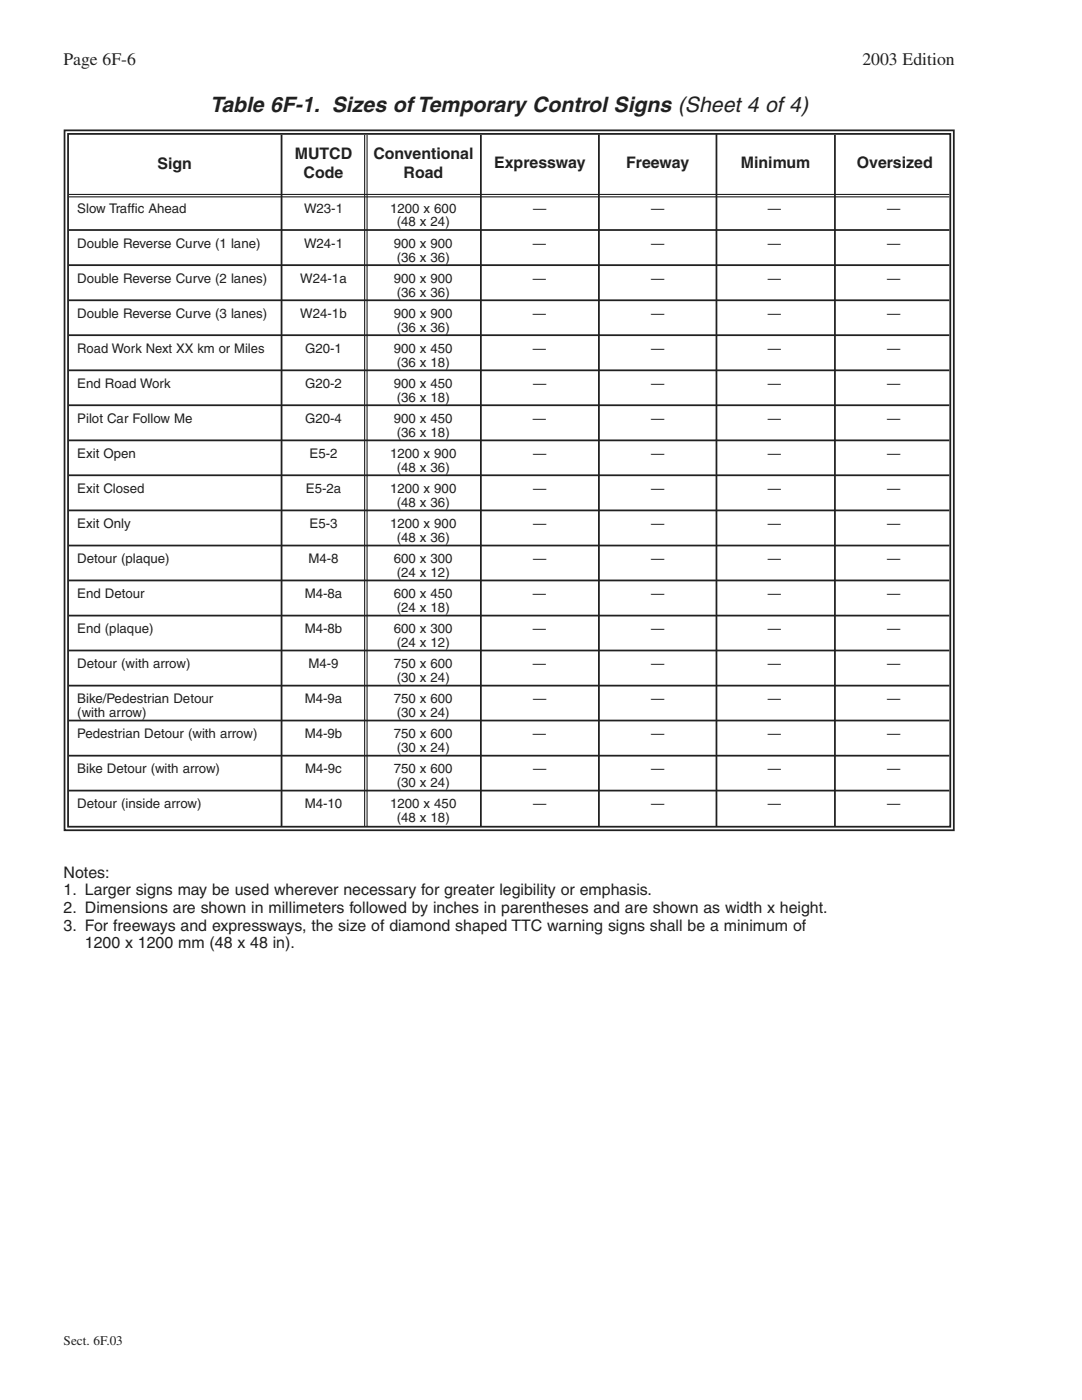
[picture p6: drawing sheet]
<svg xmlns="http://www.w3.org/2000/svg" width="216mm" height="279mm" viewBox="0 0 216 279" stroke-linecap="round" stroke-linejoin="round" font-family="sans-serif">
<defs><g id="words">
<text font-size="4.2" fill="#231f20" x="41.9" y="22.4">Table 6F-1. Sizes of Temporary Control Signs (Sheet 4 of 4)</text>
<g font-size="3.5" fill="#231f20">
<text x="12.7" y="13">Page 6F-6</text>
<text x="172.1" y="13">2003 Edition</text>
</g>
<g font-size="3.2" fill="#231f20">
<text x="31.4" y="33.6">Sign</text>
<text x="58.8" y="31.7">MUTCD</text>
<text x="60.6" y="35.5">Code</text>
<text x="74.5" y="31.7">Conventional</text>
<text x="80.5" y="35.5">Road</text>
<text x="98.6" y="33.6">Expressway</text>
<text x="124.9" y="33.6">Freeway</text>
<text x="147.8" y="33.6">Minimum</text>
<text x="171" y="33.6">Oversized</text>
<text x="12.7" y="175.2">Notes:</text>
<text x="12.7" y="178.7">1. Larger signs may be used wherever necessary for greater legibility or emphasis.</text>
<text x="12.7" y="182.2">2. Dimensions are shown in millimeters followed by inches in parentheses and are shown as width x height.</text>
<text x="12.7" y="185.8">3. For freeways and expressways, the size of diamond shaped TTC warning signs shall be a minimum of</text>
<text x="16.9" y="189.3">1200 x 1200 mm (48 x 48 in).</text>
</g>
<g font-size="2.6" fill="#231f20">
<text x="15.4" y="42.5">Slow Traffic Ahead</text>
<text x="60.7" y="42.5">W23-1</text>
<text x="77.8" y="42.5">1200 x 600</text>
<text x="79.2" y="45.2">(48 x 24)</text>
<text x="106.4" y="42.5">—</text>
<text x="129.9" y="42.5">—</text>
<text x="153.2" y="42.5">—</text>
<text x="177" y="42.5">—</text>
<text x="15.4" y="49.5">Double Reverse Curve (1 lane)</text>
<text x="60.7" y="49.5">W24-1</text>
<text x="78.6" y="49.5">900 x 900</text>
<text x="79.2" y="52.2">(36 x 36)</text>
<text x="106.4" y="49.5">—</text>
<text x="129.9" y="49.5">—</text>
<text x="153.2" y="49.5">—</text>
<text x="177" y="49.5">—</text>
<text x="15.4" y="56.5">Double Reverse Curve (2 lanes)</text>
<text x="59.9" y="56.5">W24-1a</text>
<text x="78.6" y="56.5">900 x 900</text>
<text x="79.2" y="59.2">(36 x 36)</text>
<text x="106.4" y="56.5">—</text>
<text x="129.9" y="56.5">—</text>
<text x="153.2" y="56.5">—</text>
<text x="177" y="56.5">—</text>
<text x="15.4" y="63.4">Double Reverse Curve (3 lanes)</text>
<text x="59.9" y="63.4">W24-1b</text>
<text x="78.6" y="63.4">900 x 900</text>
<text x="106.4" y="63.4">—</text>
<text x="129.9" y="63.4">—</text>
<text x="153.2" y="63.4">—</text>
<text x="177" y="63.4">—</text>
<text x="15.4" y="70.4">Road Work Next XX km or Miles</text>
<text x="60.9" y="70.4">G20-1</text>
<text x="78.6" y="70.4">900 x 450</text>
<text x="79.2" y="66.2">(36 x 36)</text>
<text x="106.4" y="70.4">—</text>
<text x="129.9" y="70.4">—</text>
<text x="153.2" y="70.4">—</text>
<text x="177" y="70.4">—</text>
<text x="15.4" y="77.4">End Road Work</text>
<text x="60.9" y="77.4">G20-2</text>
<text x="78.6" y="77.4">900 x 450</text>
<text x="79.2" y="73.2">(36 x 18)</text>
<text x="106.4" y="77.4">—</text>
<text x="129.9" y="77.4">—</text>
<text x="153.2" y="77.4">—</text>
<text x="177" y="77.4">—</text>
<text x="79.2" y="80.2">(36 x 18)</text>
<text x="15.4" y="84.4">Pilot Car Follow Me</text>
<text x="60.9" y="84.4">G20-4</text>
<text x="78.6" y="84.4">900 x 450</text>
<text x="79.2" y="87.2">(36 x 18)</text>
<text x="106.4" y="84.4">—</text>
<text x="129.9" y="84.4">—</text>
<text x="153.2" y="84.4">—</text>
<text x="177" y="84.4">—</text>
<text x="15.4" y="91.4">Exit Open</text>
<text x="61.8" y="91.4">E5-2</text>
<text x="77.8" y="91.4">1200 x 900</text>
<text x="79.2" y="94.1">(48 x 36)</text>
<text x="106.4" y="91.4">—</text>
<text x="129.9" y="91.4">—</text>
<text x="153.2" y="91.4">—</text>
<text x="177" y="91.4">—</text>
<text x="15.4" y="98.4">Exit Closed</text>
<text x="61" y="98.4">E5-2a</text>
<text x="77.8" y="98.4">1200 x 900</text>
<text x="79.2" y="101.1">(48 x 36)</text>
<text x="106.4" y="98.4">—</text>
<text x="129.9" y="98.4">—</text>
<text x="153.2" y="98.4">—</text>
<text x="177" y="98.4">—</text>
<text x="15.4" y="105.4">Exit Only</text>
<text x="61.8" y="105.4">E5-3</text>
<text x="77.8" y="105.4">1200 x 900</text>
<text x="106.4" y="105.4">—</text>
<text x="129.9" y="105.4">—</text>
<text x="153.2" y="105.4">—</text>
<text x="177" y="105.4">—</text>
<text x="15.4" y="112.4">Detour (plaque)</text>
<text x="61.5" y="112.4">M4-8</text>
<text x="78.6" y="112.4">600 x 300</text>
<text x="79.2" y="108.1">(48 x 36)</text>
<text x="106.4" y="112.4">—</text>
<text x="129.9" y="112.4">—</text>
<text x="153.2" y="112.4">—</text>
<text x="177" y="112.4">—</text>
<text x="15.4" y="119.4">End Detour</text>
<text x="60.8" y="119.4">M4-8a</text>
<text x="78.6" y="119.4">600 x 450</text>
<text x="79.2" y="115.1">(24 x 12)</text>
<text x="106.4" y="119.4">—</text>
<text x="129.9" y="119.4">—</text>
<text x="153.2" y="119.4">—</text>
<text x="177" y="119.4">—</text>
<text x="79.2" y="122.1">(24 x 18)</text>
<text x="15.4" y="126.4">End (plaque)</text>
<text x="60.8" y="126.4">M4-8b</text>
<text x="78.6" y="126.4">600 x 300</text>
<text x="79.2" y="129.1">(24 x 12)</text>
<text x="106.4" y="126.4">—</text>
<text x="129.9" y="126.4">—</text>
<text x="153.2" y="126.4">—</text>
<text x="177" y="126.4">—</text>
<text x="15.4" y="133.4">Detour (with arrow)</text>
<text x="61.5" y="133.4">M4-9</text>
<text x="78.6" y="133.4">750 x 600</text>
<text x="79.2" y="136.1">(30 x 24)</text>
<text x="106.4" y="133.4">—</text>
<text x="129.9" y="133.4">—</text>
<text x="153.2" y="133.4">—</text>
<text x="177" y="133.4">—</text>
<text x="15.4" y="140.4">Bike/Pedestrian Detour</text>
<text x="15.4" y="143.1">(with arrow)</text>
<text x="60.8" y="140.4">M4-9a</text>
<text x="78.6" y="140.4">750 x 600</text>
<text x="79.2" y="143.1">(30 x 24)</text>
<text x="106.4" y="140.4">—</text>
<text x="129.9" y="140.4">—</text>
<text x="153.2" y="140.4">—</text>
<text x="177" y="140.4">—</text>
<text x="15.4" y="147.3">Pedestrian Detour (with arrow)</text>
<text x="60.8" y="147.3">M4-9b</text>
<text x="78.6" y="147.3">750 x 600</text>
<text x="106.4" y="147.3">—</text>
<text x="129.9" y="147.3">—</text>
<text x="153.2" y="147.3">—</text>
<text x="177" y="147.3">—</text>
<text x="15.4" y="154.3">Bike Detour (with arrow)</text>
<text x="60.9" y="154.3">M4-9c</text>
<text x="78.6" y="154.3">750 x 600</text>
<text x="79.2" y="150.1">(30 x 24)</text>
<text x="106.4" y="154.3">—</text>
<text x="129.9" y="154.3">—</text>
<text x="153.2" y="154.3">—</text>
<text x="177" y="154.3">—</text>
<text x="15.4" y="161.3">Detour (inside arrow)</text>
<text x="60.8" y="161.3">M4-10</text>
<text x="77.8" y="161.3">1200 x 450</text>
<text x="79.2" y="157.1">(30 x 24)</text>
<text x="106.4" y="161.3">—</text>
<text x="129.9" y="161.3">—</text>
<text x="153.2" y="161.3">—</text>
<text x="177.1" y="161.3">—</text>
<text x="79.2" y="164.1">(48 x 18)</text>
<text x="12.7" y="268.5">Sect. 6F.03</text>
</g>
</g></defs>
<g fill="none" stroke="#231f20" stroke-width=".35">
<path d="M12.9 26h177.4v139.7h-177.4zM13.6 26.7h176v138.3h-176zM56.2 26.9v138.1M96 26.9v138.1M119.5 26.9v138.1M143 26.8v138.2M166.6 26.9v138.1M13.8 45.9h175.6M13.8 52.9h175.6M13.8 59.9h175.6M13.8 66.9h175.6M13.8 73.9h175.6"/>
<path d="M13.8 80.9h175.6M13.8 87.9h175.6M13.8 94.9h175.6M13.8 101.9h175.6M13.8 108.9h175.6M13.8 115.8h175.6M13.8 122.9h175.6M13.8 129.8h175.6M13.8 136.8h175.6M13.8 143.8h175.6M13.8 150.8h175.6M13.8 157.8h175.6"/>
</g>
<path d="M13.7 38.8h175.7M13.7 39.3h175.7M72.8 26.9v138.1M73.2 26.9v138.1" fill="none" stroke="#231f20" stroke-width=".22"/>
<use href="#words"/>
</svg>
